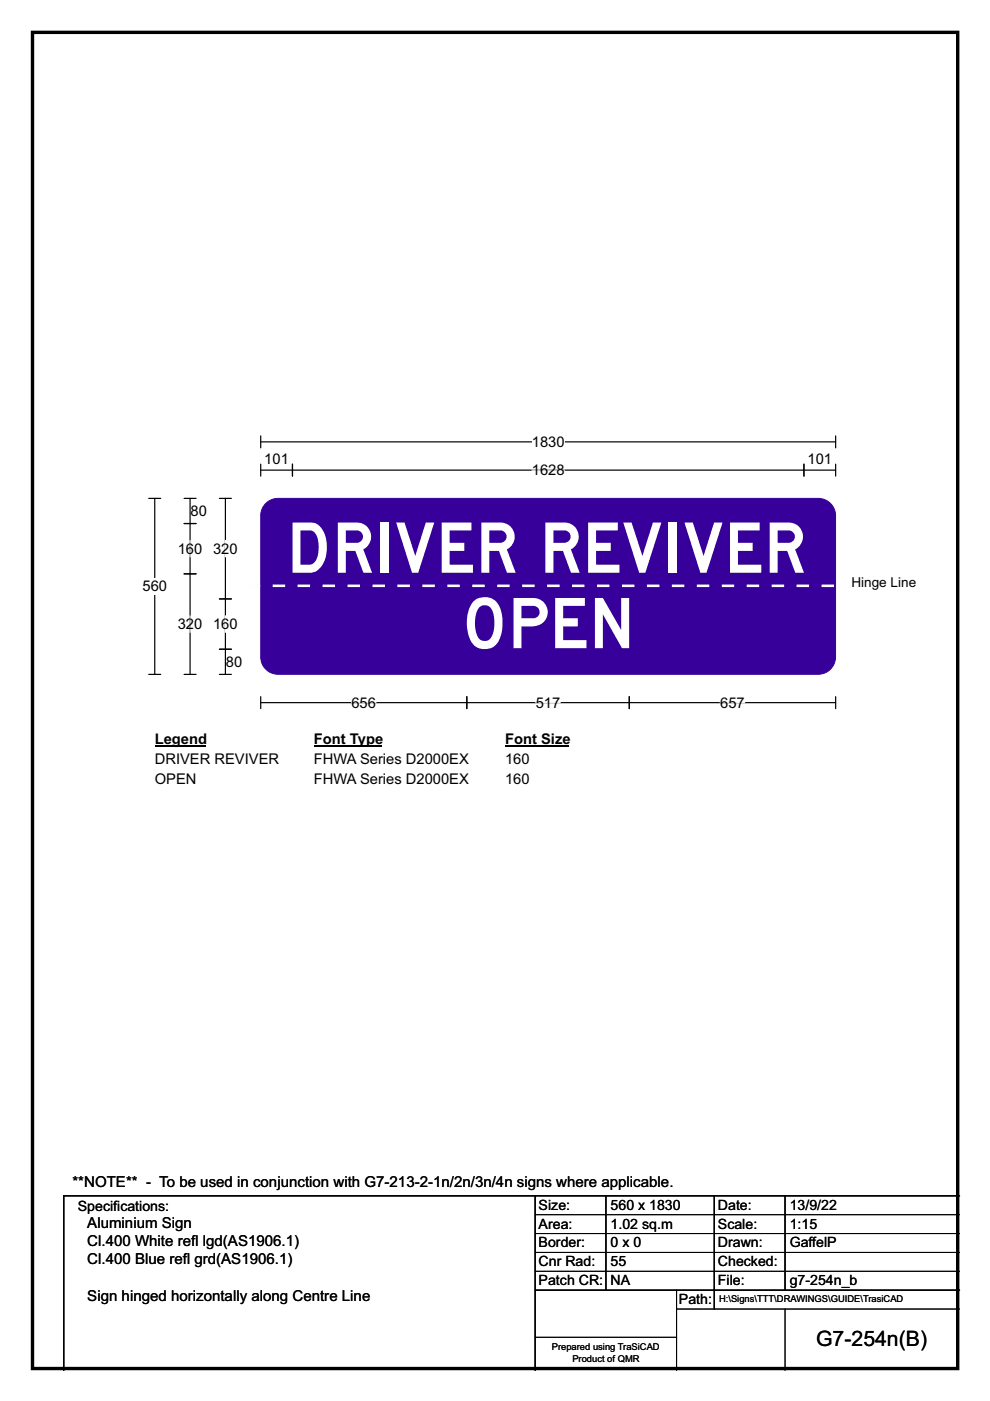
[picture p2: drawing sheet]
<svg xmlns="http://www.w3.org/2000/svg" width="210mm" height="297mm" viewBox="0 0 210 297" stroke-linecap="round" stroke-linejoin="round" font-family="sans-serif">
<defs><g id="words">
<g font-size="14.8" fill="#fff">
<text x="60.8" y="121.4">DRIVER REVIVER</text>
<text x="98" y="137.4">OPEN</text>
</g>
<text font-size="4.5" x="173.1" y="285.4">G7-254n(B)</text>
<g font-size="3.2">
<text x="15.4" y="251.6">**NOTE** - To be used in conjunction with G7-213-2-1n/2n/3n/4n signs where applicable.</text>
<text x="18.5" y="260.4">Aluminium Sign</text>
<text x="18.5" y="264.2">Cl.400 White ref</text>
<text x="18.5" y="268.1">Cl.400 Blue ref</text>
<text x="38.8" y="268.1">l grd(AS1906.1)</text>
<text x="40.5" y="264.2">l lgd(AS1906.1)</text>
<text x="18.5" y="275.7">Sign hinged horizontally along Centre Line</text>
</g>
<g font-size="3.1">
<text x="112.8" y="94.7">1830</text>
<text x="56.1" y="98.3">101</text>
<text x="112.8" y="100.7">1628</text>
<text x="171.3" y="98.3">101</text>
<text x="40.4" y="109.4">80</text>
<text x="37.7" y="117.4">160</text>
<text x="45.2" y="117.4">320</text>
<text x="30.2" y="125.4">560</text>
<text x="37.7" y="133.4">320</text>
<text x="45.2" y="133.4">160</text>
<text x="47.9" y="141.4">80</text>
<text x="74.5" y="150">656</text>
<text x="113.6" y="150">517</text>
<text x="152.8" y="150">657</text>
<text x="32.8" y="157.8">Legend</text>
<text x="32.8" y="161.9">DRIVER REVIVER</text>
<text x="66.6" y="157.8">Font Type</text>
<text x="66.6" y="161.9">FHWA Series D2000EX</text>
<text x="107.1" y="157.8">Font Size</text>
<text x="107.1" y="161.9">160</text>
<text x="32.8" y="166.1">OPEN</text>
<text x="66.6" y="166.1">FHWA Series D2000EX</text>
<text x="107.1" y="166.1">160</text>
</g>
<g font-size="3">
<text x="16.5" y="256.7">Specif</text>
<text x="24" y="256.7">ications:</text>
<text x="114.3" y="256.5">Size:</text>
<text x="129.5" y="256.5">560 x 1830</text>
<text x="152.3" y="256.5">Date:</text>
<text x="167.5" y="256.5">13/9/22</text>
<text x="114.3" y="260.5">Area:</text>
<text x="129.5" y="260.5">1.02 sq.m</text>
<text x="152.3" y="260.5">Scale:</text>
<text x="167.5" y="260.5">1:15</text>
<text x="114.3" y="264.5">Border:</text>
<text x="114.3" y="268.5">Cnr Rad:</text>
<text x="129.5" y="264.5">0 x 0</text>
<text x="129.5" y="268.5">55</text>
<text x="152.3" y="264.5">Drawn:</text>
<text x="152.3" y="268.5">Checked:</text>
<text x="167.5" y="264.5">Gaf</text>
<text x="171.5" y="264.5">felP</text>
<text x="114.3" y="272.5">Patch CR:</text>
<text x="129.5" y="272.5">NA</text>
<text x="152.3" y="272.5">File:</text>
<text x="167.5" y="272.5">g7-254n_b</text>
<text x="144" y="276.5">Path:</text>
</g>
<text font-size="2.9" x="180.6" y="124.5">Hinge Line</text>
<g font-size="2">
<text x="152.5" y="276.1">H:\Signs\TTT\DRAWINGS\GUIDE\TrasiCAD</text>
<text x="117" y="286.3">Prepared using TraSiCAD</text>
<text x="121.4" y="288.7">Product of QMR</text>
</g>
</g></defs>
<path d="M6.9 6.9h196.2v283.3h-196.2z" fill="none" stroke="#000" stroke-width=".72"/>
<path d="M55.3 93.7h121.9M55.3 92.4v2.6M177.2 92.4v2.6" fill="none" stroke="#000" stroke-width=".25"/>
<path d="M112.8 92h7v3.4h-7z" fill="#fff"/>
<g fill="none" stroke="#000" stroke-width=".25">
<path d="M55.3 99.7h121.9M55.3 98.4v2.5M62 98.4v2.5M170.5 98.4v2.5M177.2 98.4v2.5M31.6 105.7h2.5M32.8 105.7v37.3M31.6 143h2.5M55.3 147.7v2.5M55.3 149h121.9M99 147.7v2.5M133.5 147.7v2.5"/>
<path d="M177.2 147.7v2.5"/>
</g>
<path d="M112.8 99.7h7M74.5 149h5.2M113.6 149h5.2M152.8 149h5.2" fill="none" stroke="#fff" stroke-width=".25"/>
<path d="M30.2 122.6h5.2v3.5h-5.2z" fill="#fff"/>
<path d="M39 111h2.6M39 105.7h2.6M40.3 105.7v37.3M46.5 105.7h2.6M47.8 105.7v37.3M39 121.7h2.6M46.5 127h2.6M46.5 137.7h2.6M39 143h2.6M46.5 143h2.6" fill="none" stroke="#000" stroke-width=".25"/>
<path d="M40.3 114.6v3.5M47.8 114.6v3.5M40.3 130.6v3.5M47.8 130.6v3.5" fill="none" stroke="#fff" stroke-width=".25"/>
<path d="M32.8 155h10.8v3.5h-10.8z" fill="#fff"/>
<path d="M32.8 158.3h10.8" fill="none" stroke="#000" stroke-width=".32"/>
<path d="M66.6 155h14.4v3.5h-14.4z" fill="#fff"/>
<path d="M66.6 158.3h14.4" fill="none" stroke="#000" stroke-width=".32"/>
<path d="M107.1 155h13.5v3.5h-13.5z" fill="#fff"/>
<path d="M107.1 158.3h13.5" fill="none" stroke="#000" stroke-width=".32"/>
<g fill="#fff">
<path d="M32.8 159.2h26.3v3.4h-26.3z"/>
<path d="M66.6 159.2h33v3.4h-33z"/>
<path d="M107.1 159.2h5.2v3.4h-5.2z"/>
<path d="M32.8 163.3h8.8v3.5h-8.8z"/>
<path d="M66.6 163.3h33v3.5h-33z"/>
<path d="M107.1 163.3h5.2v3.5h-5.2z"/>
</g>
<path d="M56.4 106.7a3.7 3.7 0 0 1 2.6-1h114.6a3.7 3.7 0 0 1 3.6 3.6v30a3.7 3.7 0 0 1-3.6 3.7h-114.6a3.7 3.7 0 0 1-3.7-3.7v-30a3.6 3.6 0 0 1 1.1-2.6z" fill-rule="evenodd" fill="#37009b" stroke="#37009b" stroke-width=".21"/>
<path d="M113.5 253.5v37M128.5 253.5v20M151.5 253.5v24M166.5 253.5v20M203.5 253.5h-190v37M113.5 273.5h90" fill="none" stroke="#000" stroke-width=".3"/>
<path d="M113.5 257.5h90M113.5 261.5h90M113.5 265.5h90M113.5 269.5h90M143.5 277.5h60M143.5 273.5v17M166.5 277.5v13M113.5 283.5h30" fill="none" stroke="#000" stroke-width=".21"/>
<path d="M52.5 124.2h129.5" fill="none" stroke="#fefefe" stroke-width=".53" stroke-dasharray="2.6 2.6" stroke-linecap="butt"/>
<use href="#words"/>
</svg>
